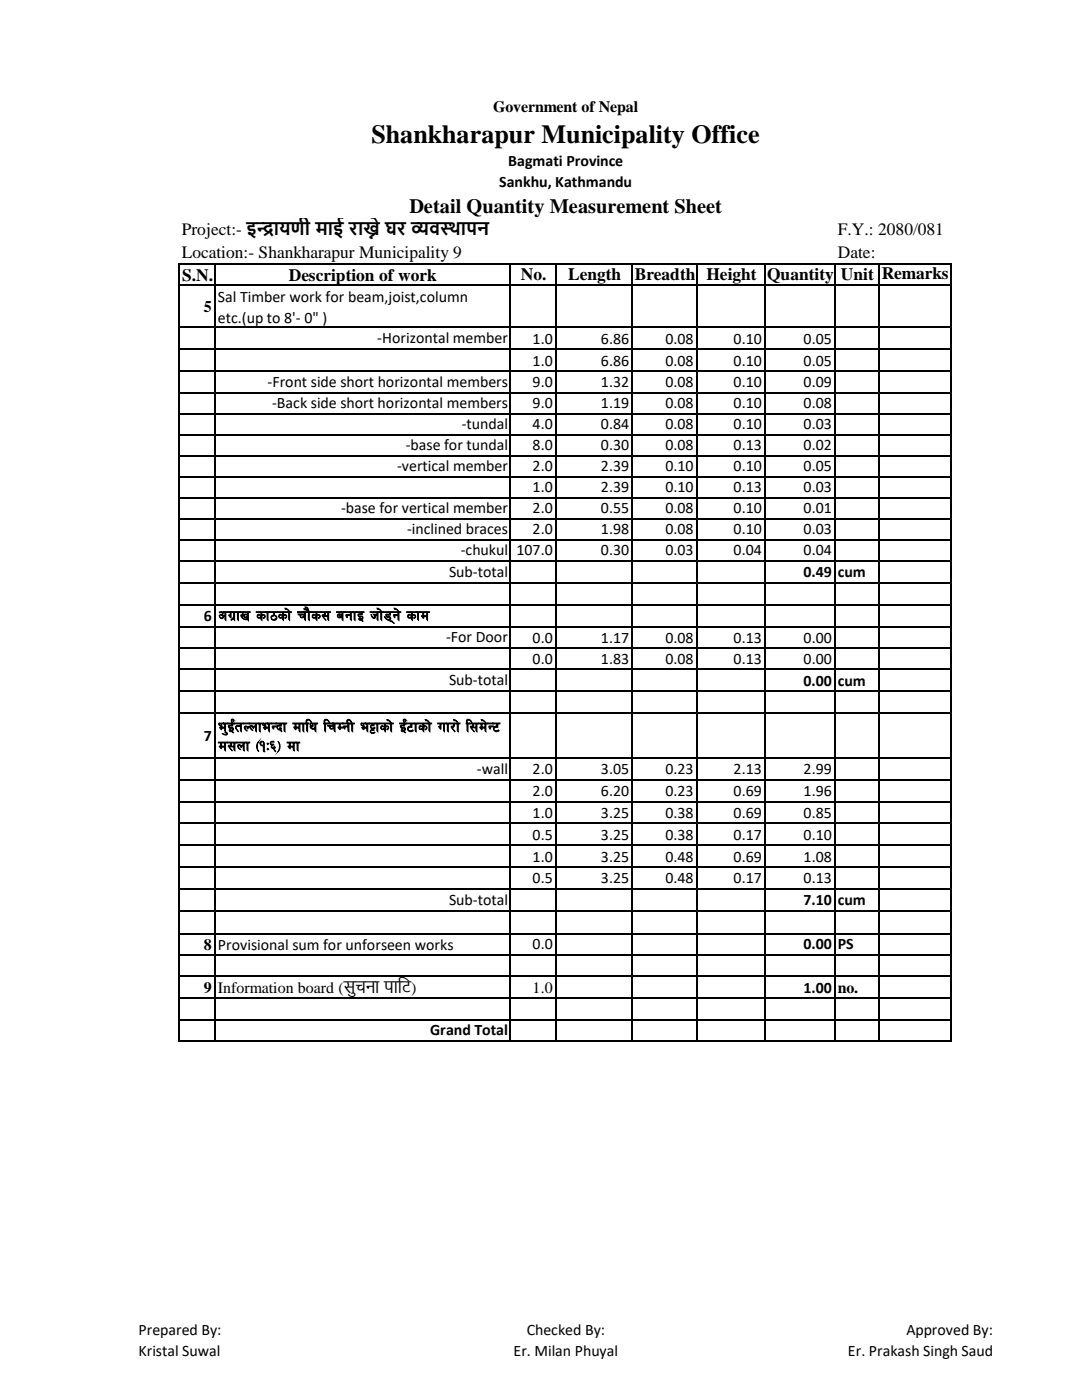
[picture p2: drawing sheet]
<svg xmlns="http://www.w3.org/2000/svg" width="216mm" height="279mm" viewBox="0 0 216 279" stroke-linecap="round" stroke-linejoin="round" font-family="sans-serif">
<defs><g id="words">
<text font-size="5.2" x="74.1" y="28.5">Shankharapur Municipality Office</text>
<text font-size="4.1" x="81.7" y="42.4">Detail Quantity Measurement Sheet</text>
<g font-size="3.5">
<text x="36.3" y="47">Project:- इनायणीमाई राखेघर ववसथापन</text>
<text x="51.2" y="47">्</text>
<text x="51.2" y="47">द</text>
<text x="51.2" y="47">र</text>
<text x="72.5" y="47">्</text>
<text x="72.5" y="47">न</text>
<text x="82.1" y="47">् ्</text>
<text x="82.1" y="47">य</text>
<text x="167.2" y="47">F.Y.: 2080/081</text>
<text x="36.3" y="51.5">Location:- Shankharapur Municipality 9</text>
<text x="167.2" y="51.5">Date:</text>
<text x="36.3" y="56">S.N.</text>
<text x="57.6" y="56.1">Description of work</text>
<text x="104" y="55.9">No.</text>
<text x="113.4" y="55.9">Length</text>
<text x="126.6" y="55.9">Breadth</text>
<text x="141" y="55.9">Height</text>
<text x="153.1" y="55.9">Quantity</text>
<text x="167.8" y="55.9">Unit</text>
<text x="175.9" y="55.6">Remarks</text>
<text x="43.6" y="123.8">cu|fv sf7sf] rf}s; agfO hf]8\g] sfd</text>
<text x="43.6" y="146">e'O{+tNnfeGbf dfly lrDgL e§fsf] O{+6fsf] uf/f] l;d]G6</text>
<text x="43.6" y="149.8">d;nf -!M^_ df</text>
</g>
<g font-size="3.2">
<text x="98.4" y="22.3">Government of Nepal</text>
<text x="101.4" y="33.1">Bagmati Province</text>
<text x="99.6" y="37.3">Sankhu, Kathmandu</text>
<text x="40.7" y="62.3">5</text>
<text x="43.5" y="60.2">Sal Timber work for beam,joist,column</text>
<text x="43.5" y="64.4">etc.(up to 8'- 0&quot; )</text>
<text x="75.3" y="68.5">-Horizontal member</text>
<text x="106.3" y="68.6">1.0</text>
<text x="119.9" y="68.6">6.86</text>
<text x="132.8" y="68.6">0.08</text>
<text x="146.4" y="68.6">0.10</text>
<text x="160.4" y="68.6">0.05</text>
<text x="53.4" y="77.2">-Front side short horizontal members</text>
<text x="106.3" y="73">1.0</text>
<text x="106.3" y="77.3">9.0</text>
<text x="119.9" y="73">6.86</text>
<text x="119.9" y="77.3">1.32</text>
<text x="132.8" y="73">0.08</text>
<text x="132.8" y="77.3">0.08</text>
<text x="146.4" y="73">0.10</text>
<text x="146.4" y="77.3">0.10</text>
<text x="160.4" y="73">0.05</text>
<text x="160.4" y="77.3">0.09</text>
<text x="54.3" y="81.4">-Back side short horizontal members</text>
<text x="106.3" y="81.5">9.0</text>
<text x="119.9" y="81.5">1.19</text>
<text x="132.8" y="81.5">0.08</text>
<text x="146.4" y="81.5">0.10</text>
<text x="160.4" y="81.5">0.08</text>
<text x="81" y="89.8">-base for tundal</text>
<text x="92.1" y="85.6">-tundal</text>
<text x="106.3" y="85.7">4.0</text>
<text x="106.3" y="89.9">8.0</text>
<text x="119.9" y="85.7">0.84</text>
<text x="119.9" y="89.9">0.30</text>
<text x="132.8" y="85.7">0.08</text>
<text x="132.8" y="89.9">0.08</text>
<text x="146.4" y="85.7">0.10</text>
<text x="146.4" y="89.9">0.13</text>
<text x="160.4" y="85.7">0.03</text>
<text x="160.4" y="89.9">0.02</text>
<text x="79.2" y="94">-vertical member</text>
<text x="106.3" y="94.1">2.0</text>
<text x="119.9" y="94.1">2.39</text>
<text x="132.8" y="94.1">0.10</text>
<text x="146.4" y="94.1">0.10</text>
<text x="160.4" y="94.1">0.05</text>
<text x="106.3" y="98.3">1.0</text>
<text x="119.9" y="98.3">2.39</text>
<text x="132.8" y="98.3">0.10</text>
<text x="146.4" y="98.3">0.13</text>
<text x="160.4" y="98.3">0.03</text>
<text x="68" y="102.3">-base for vertical member</text>
<text x="81.2" y="106.5">-inclined braces</text>
<text x="106.3" y="102.5">2.0</text>
<text x="106.3" y="106.7">2.0</text>
<text x="119.9" y="102.5">0.55</text>
<text x="119.9" y="106.7">1.98</text>
<text x="132.8" y="102.5">0.08</text>
<text x="132.8" y="106.7">0.08</text>
<text x="146.4" y="102.5">0.10</text>
<text x="146.4" y="106.7">0.10</text>
<text x="160.4" y="102.5">0.01</text>
<text x="160.4" y="106.7">0.03</text>
<text x="91.9" y="110.7">-chukul</text>
<text x="103.1" y="110.8">107.0</text>
<text x="119.9" y="110.8">0.30</text>
<text x="132.8" y="110.8">0.03</text>
<text x="146.4" y="110.8">0.04</text>
<text x="160.4" y="110.8">0.04</text>
<text x="89.6" y="115.1">Sub-total</text>
<text x="160.3" y="115.2">0.49</text>
<text x="167.2" y="115.2">cum</text>
<text x="40.7" y="124">6</text>
<text x="89" y="128.2">-For Door</text>
<text x="106.3" y="128.3">0.0</text>
<text x="119.9" y="128.3">1.17</text>
<text x="132.8" y="128.3">0.08</text>
<text x="146.4" y="128.3">0.13</text>
<text x="160.4" y="128.3">0.00</text>
<text x="89.6" y="136.7">Sub-total</text>
<text x="106.3" y="132.5">0.0</text>
<text x="119.9" y="132.5">1.83</text>
<text x="132.8" y="132.5">0.08</text>
<text x="146.4" y="132.5">0.13</text>
<text x="160.3" y="136.8">0.00</text>
<text x="160.4" y="132.5">0.00</text>
<text x="167.2" y="136.8">cum</text>
<text x="40.7" y="147.9">7</text>
<text x="95.1" y="154.4">-wall</text>
<text x="106.3" y="154.5">2.0</text>
<text x="119.9" y="154.5">3.05</text>
<text x="132.8" y="154.5">0.23</text>
<text x="146.4" y="154.5">2.13</text>
<text x="160.4" y="154.5">2.99</text>
<text x="106.3" y="158.9">2.0</text>
<text x="119.9" y="158.9">6.20</text>
<text x="132.8" y="158.9">0.23</text>
<text x="146.4" y="158.9">0.69</text>
<text x="160.4" y="158.9">1.96</text>
<text x="106.3" y="163.2">1.0</text>
<text x="106.3" y="167.6">0.5</text>
<text x="119.9" y="163.2">3.25</text>
<text x="119.9" y="167.6">3.25</text>
<text x="132.8" y="163.2">0.38</text>
<text x="132.8" y="167.6">0.38</text>
<text x="146.4" y="163.2">0.69</text>
<text x="146.4" y="167.6">0.17</text>
<text x="160.4" y="163.2">0.85</text>
<text x="160.4" y="167.6">0.10</text>
<text x="106.3" y="172">1.0</text>
<text x="119.9" y="172">3.25</text>
<text x="132.8" y="172">0.48</text>
<text x="146.4" y="172">0.69</text>
<text x="160.4" y="172">1.08</text>
<text x="106.3" y="176.3">0.5</text>
<text x="119.9" y="176.3">3.25</text>
<text x="132.8" y="176.3">0.48</text>
<text x="146.4" y="176.3">0.17</text>
<text x="160.4" y="176.3">0.13</text>
<text x="89.6" y="180.5">Sub-total</text>
<text x="160.3" y="180.7">7.10</text>
<text x="167.2" y="180.7">cum</text>
<text x="40.7" y="189.6">8</text>
<text x="43.5" y="189.5">Provisional sum for unforseen works</text>
<text x="106.3" y="189.5">0.0</text>
<text x="160.3" y="189.5">0.00</text>
<text x="167.2" y="189.5">PS</text>
<text x="40.7" y="198.2">9</text>
<text x="43.5" y="198.2">Information board (सु</text>
<text x="70.9" y="198.2">चना पाट</text>
<text x="80.2" y="198.2">ि)</text>
<text x="106.3" y="198.1">1.0</text>
<text x="160.3" y="198.1">1.00</text>
<text x="167.2" y="198.2">no.</text>
<text x="85.8" y="206.5">Grand Total</text>
<text x="27.7" y="266.5">Prepared By:</text>
<text x="105.1" y="266.5">Checked By:</text>
<text x="180.8" y="266.5">Approved By:</text>
<text x="27.7" y="270.7">Kristal Suwal</text>
<text x="102.5" y="270.7">Er. Milan Phuyal</text>
<text x="169.2" y="270.7">Er. Prakash Singh Saud</text>
</g>
</g></defs>
<g fill="none" stroke="#000" stroke-width=".3">
<path d="M35.7 52.5v155.4M35.8 52.6h154.2M35.8 57h154.2M42.9 52.8v155.1M101.9 52.8v155.1M110.9 52.8v155.1M126.2 52.8v155.1M139 52.8v155.1M152.6 52.8v155.1M166.6 52.8v155.1M175.3 52.8v155.1M189.8 52.8v155.1"/>
<path d="M35.8 65.4h154.2M35.8 69.7h154.2M35.8 74.1h154.2M35.8 78.4h154.2M35.8 82.6h154.2M35.8 86.8h154.2M35.8 91h154.2M35.8 95.2h154.2M35.8 99.4h154.2M35.8 103.6h154.2M35.8 107.8h154.2M35.8 112h154.2"/>
<path d="M35.8 116.3h154.2M35.8 120.7h154.2M35.8 125.2h154.2M35.8 129.4h154.2M35.8 133.6h154.2M35.8 138h154.2M35.8 142.3h154.2M35.8 151.3h154.2M35.8 155.6h154.2M35.8 160h154.2M35.8 164.3h154.2M35.8 168.7h154.2"/>
<path d="M35.8 173.1h154.2M35.8 177.4h154.2M35.8 181.8h154.2M35.8 186.3h154.2M35.8 190.5h154.2M35.8 194.9h154.2M35.8 199.2h154.2M35.8 203.6h154.2M35.8 207.8h154.2"/>
</g>
<use href="#words"/>
</svg>
